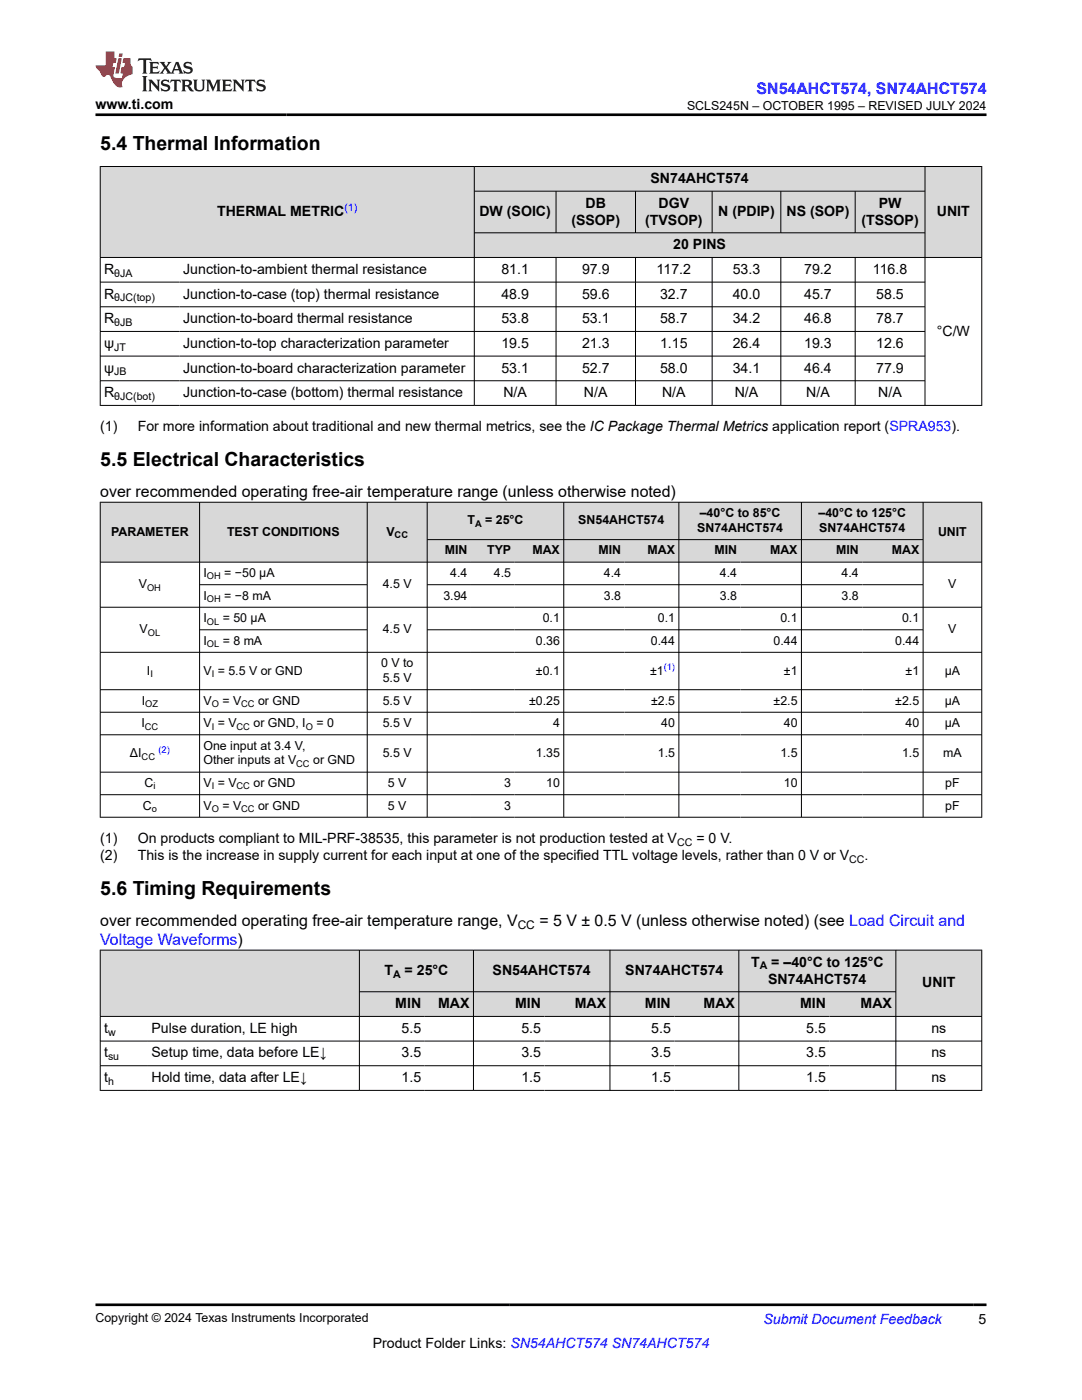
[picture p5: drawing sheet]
<svg xmlns="http://www.w3.org/2000/svg" width="216mm" height="279mm" viewBox="0 0 216 279" stroke-linecap="round" stroke-linejoin="round" font-family="sans-serif">
<defs><g id="words">
<g font-size="3.9">
<text x="20" y="29.9">5.4 Thermal Information</text>
<text x="20" y="93">5.5 Electrical Characteristics</text>
<text x="20" y="178.6">5.6 Timing Requirements</text>
</g>
<g font-size="3.2" fill="#00f">
<text x="151" y="18.7">SN54AHCT574, SN74AHCT574</text>
<text x="20" y="188.6">Voltage Waveforms)</text>
</g>
<g font-size="3.2">
<text x="20" y="99.2">over recommended operating free-air temperature range (unless otherwise noted)</text>
<text x="20" y="184.8">over recommended operating free-air temperature range, V</text>
<text x="107.6" y="184.8">= 5 V ± 0.5 V (unless otherwise noted) (see Load Circuit and</text>
</g>
<g font-size="2.8">
<text x="19.1" y="21.8">www.ti.com</text>
<text x="116.8" y="41.4">DB</text>
<text x="129.8" y="36.5">SN74AHCT574</text>
<text x="131.4" y="41.4">DGV</text>
<text x="175.3" y="41.4">PW</text>
<text x="43.3" y="43.1">THERMAL METRIC</text>
<text x="95.7" y="43.1">DW (SOIC)</text>
<text x="114" y="44.8">(SSOP)</text>
<text x="128.7" y="44.8">(TVSOP)</text>
<text x="143.3" y="43.1">N (PDIP)</text>
<text x="156.9" y="43.1">NS (SOP)</text>
<text x="171.9" y="44.8">(TSSOP)</text>
<text x="186.9" y="43.1">UNIT</text>
<text x="134.4" y="49.7">20 PINS</text>
<text x="20.8" y="59.6">R</text>
<text x="20.8" y="54.7">R</text>
<text x="36.6" y="59.6">Junction-to-case (top) thermal resistance</text>
<text x="36.6" y="54.7">Junction-to-ambient thermal resistance</text>
<text x="100.1" y="59.6">48.9</text>
<text x="100.1" y="54.7">81.1</text>
<text x="116.1" y="54.7">97.9</text>
<text x="116.1" y="59.6">59.6</text>
<text x="131" y="54.7">117.2</text>
<text x="131.7" y="59.6">32.7</text>
<text x="146.2" y="54.7">53.3</text>
<text x="146.2" y="59.6">40.0</text>
<text x="160.5" y="54.7">79.2</text>
<text x="160.5" y="59.6">45.7</text>
<text x="174.2" y="54.7">116.8</text>
<text x="174.9" y="59.6">58.5</text>
<text x="20.8" y="64.5">R</text>
<text x="36.6" y="64.5">Junction-to-board thermal resistance</text>
<text x="100.1" y="64.5">53.8</text>
<text x="116.1" y="64.5">53.1</text>
<text x="131.7" y="64.5">58.7</text>
<text x="146.2" y="64.5">34.2</text>
<text x="160.5" y="64.5">46.8</text>
<text x="174.9" y="64.5">78.7</text>
<text x="20.8" y="69.4">ψ</text>
<text x="36.6" y="69.4">Junction-to-top characterization parameter</text>
<text x="100.1" y="69.4">19.5</text>
<text x="116.1" y="69.4">21.3</text>
<text x="131.7" y="69.4">1.15</text>
<text x="146.2" y="69.4">26.4</text>
<text x="160.5" y="69.4">19.3</text>
<text x="174.9" y="69.4">12.6</text>
<text x="186.9" y="67">°C/W</text>
<text x="20.8" y="74.3">ψ</text>
<text x="36.6" y="74.3">Junction-to-board characterization parameter</text>
<text x="100.1" y="74.3">53.1</text>
<text x="116.1" y="74.3">52.7</text>
<text x="131.7" y="74.3">58.0</text>
<text x="146.2" y="74.3">34.1</text>
<text x="160.5" y="74.3">46.4</text>
<text x="174.9" y="74.3">77.9</text>
<text x="20.8" y="79.3">R</text>
<text x="36.6" y="79.3">Junction-to-case (bottom) thermal resistance</text>
<text x="100.4" y="79.3">N/A</text>
<text x="116.5" y="79.3">N/A</text>
<text x="132.1" y="79.3">N/A</text>
<text x="146.6" y="79.3">N/A</text>
<text x="160.9" y="79.3">N/A</text>
<text x="175.3" y="79.3">N/A</text>
<text x="20" y="86.1">(1)</text>
<text x="27.5" y="86.1">For more information about traditional and new thermal metrics, see the IC Package Thermal Metrics application report (SPRA953).</text>
<text x="20" y="168.3">(1)</text>
<text x="20" y="171.6">(2)</text>
<text x="27.5" y="168.3">On products compliant to MIL-PRF-38535, this parameter is not production tested at V</text>
<text x="27.5" y="171.6">This is the increase in supply current for each input at one of the specified TTL voltage levels, rather than 0 V or V</text>
<text x="139" y="168.3">= 0 V.</text>
<text x="172.5" y="171.6">.</text>
<text x="76.7" y="194.6">T</text>
<text x="80.7" y="194.6">= 25°C</text>
<text x="98.3" y="194.6">SN54AHCT574</text>
<text x="124.8" y="194.6">SN74AHCT574</text>
<text x="149.9" y="192.9">T</text>
<text x="153.3" y="196.3">SN74AHCT574</text>
<text x="153.9" y="192.9">= –40°C to 125°C</text>
<text x="184" y="197">UNIT</text>
<text x="78.9" y="201.2">MIN</text>
<text x="87.4" y="201.2">MAX</text>
<text x="102.8" y="201.2">MIN</text>
<text x="114.7" y="201.2">MAX</text>
<text x="128.7" y="201.2">MIN</text>
<text x="140.4" y="201.2">MAX</text>
<text x="159.6" y="201.2">MIN</text>
<text x="171.7" y="201.2">MAX</text>
<text x="20.8" y="206.1">t</text>
<text x="30.2" y="206.1">Pulse duration, LE high</text>
<text x="80.1" y="206.1">5.5</text>
<text x="104" y="206.1">5.5</text>
<text x="129.9" y="206.1">5.5</text>
<text x="160.9" y="206.1">5.5</text>
<text x="185.8" y="206.1">ns</text>
<text x="20.8" y="211">t</text>
<text x="20.8" y="216">t</text>
<text x="30.2" y="211">Setup time, data before LE↓</text>
<text x="30.2" y="216">Hold time, data after LE↓</text>
<text x="80.1" y="211">3.5</text>
<text x="80.1" y="216">1.5</text>
<text x="104" y="211">3.5</text>
<text x="104" y="216">1.5</text>
<text x="129.9" y="211">3.5</text>
<text x="129.9" y="216">1.5</text>
<text x="160.9" y="211">3.5</text>
<text x="160.9" y="216">1.5</text>
<text x="185.8" y="211">ns</text>
<text x="185.8" y="216">ns</text>
<text x="74.4" y="269">Product Folder Links: SN54AHCT574 SN74AHCT574</text>
<text x="195.3" y="264.2">5</text>
</g>
<text font-size="2.8" fill="#00f" x="152.4" y="264.2">Submit Document Feedback</text>
<g font-size="2.5">
<text x="137.1" y="21.9">SCLS245N – OCTOBER 1995 – REVISED JULY 2024</text>
<text x="22.2" y="106.9">PARAMETER</text>
<text x="45.3" y="106.9">TEST CONDITIONS</text>
<text x="77.1" y="106.9">V</text>
<text x="93.3" y="104.7">T</text>
<text x="96.8" y="104.7">= 25°C</text>
<text x="115.4" y="104.7">SN54AHCT574</text>
<text x="139.1" y="106.2">SN74AHCT574</text>
<text x="139.6" y="103.2">–40°C to 85°C</text>
<text x="163.3" y="103.2">–40°C to 125°C</text>
<text x="163.5" y="106.2">SN74AHCT574</text>
<text x="187.2" y="106.9">UNIT</text>
<text x="88.7" y="110.7">MIN</text>
<text x="97.2" y="110.7">TYP</text>
<text x="106.2" y="110.7">MAX</text>
<text x="119.4" y="110.7">MIN</text>
<text x="129.2" y="110.7">MAX</text>
<text x="142.5" y="110.7">MIN</text>
<text x="153.7" y="110.7">MAX</text>
<text x="166.8" y="110.7">MIN</text>
<text x="177.9" y="110.7">MAX</text>
<text x="27.7" y="117.4">V</text>
<text x="40.6" y="115.2">I</text>
<text x="40.6" y="119.7">I</text>
<text x="44.7" y="115.2">= −50 µA</text>
<text x="44.7" y="119.7">= −8 mA</text>
<text x="76.4" y="117.4">4.5 V</text>
<text x="88.5" y="119.7">3.94</text>
<text x="89.8" y="115.2">4.4</text>
<text x="98.6" y="115.2">4.5</text>
<text x="120.5" y="115.2">4.4</text>
<text x="120.5" y="119.7">3.8</text>
<text x="143.6" y="115.2">4.4</text>
<text x="143.6" y="119.7">3.8</text>
<text x="167.9" y="115.2">4.4</text>
<text x="167.9" y="119.7">3.8</text>
<text x="189.2" y="117.4">V</text>
<text x="40.6" y="124.1">I</text>
<text x="44.4" y="124.1">= 50 µA</text>
<text x="108.3" y="124.1">0.1</text>
<text x="131.3" y="124.1">0.1</text>
<text x="155.7" y="124.1">0.1</text>
<text x="180" y="124.1">0.1</text>
<text x="27.9" y="126.4">V</text>
<text x="40.6" y="128.6">I</text>
<text x="44.4" y="128.6">= 8 mA</text>
<text x="76.4" y="126.4">4.5 V</text>
<text x="106.9" y="128.6">0.36</text>
<text x="129.9" y="128.6">0.44</text>
<text x="154.3" y="128.6">0.44</text>
<text x="178.6" y="128.6">0.44</text>
<text x="189.2" y="126.4">V</text>
<text x="29.3" y="134.6">I</text>
<text x="40.6" y="134.6">V = 5.5 V or GND</text>
<text x="76" y="133.1">0 V to</text>
<text x="76.4" y="136.1">5.5 V</text>
<text x="106.9" y="134.6">±0.1</text>
<text x="129.7" y="134.6">±1</text>
<text x="156.4" y="134.6">±1</text>
<text x="180.7" y="134.6">±1</text>
<text x="188.5" y="134.6">µA</text>
<text x="28.3" y="140.6">I</text>
<text x="40.6" y="140.6">V</text>
<text x="44.4" y="140.6">= V</text>
<text x="51.5" y="140.6">or GND</text>
<text x="76.4" y="140.6">5.5 V</text>
<text x="105.6" y="140.6">±0.25</text>
<text x="129.9" y="140.6">±2.5</text>
<text x="154.4" y="140.6">±2.5</text>
<text x="178.6" y="140.6">±2.5</text>
<text x="188.5" y="140.6">µA</text>
<text x="28.2" y="145.1">I</text>
<text x="40.6" y="145.1">V = V</text>
<text x="40.6" y="149.6">One input at 3.4 V,</text>
<text x="50.6" y="145.1">or GND, I</text>
<text x="63.1" y="145.1">= 0</text>
<text x="76.4" y="145.1">5.5 V</text>
<text x="110.4" y="145.1">4</text>
<text x="131.9" y="145.1">40</text>
<text x="156.4" y="145.1">40</text>
<text x="180.7" y="145.1">40</text>
<text x="188.5" y="145.1">µA</text>
<text x="25.9" y="151.1">ΔI</text>
<text x="40.6" y="152.6">Other inputs at V</text>
<text x="62.5" y="152.6">or GND</text>
<text x="76.4" y="151.1">5.5 V</text>
<text x="106.9" y="151.1">1.35</text>
<text x="131.3" y="151.1">1.5</text>
<text x="155.7" y="151.1">1.5</text>
<text x="180" y="151.1">1.5</text>
<text x="188.2" y="151.1">mA</text>
<text x="28.5" y="161.6">C</text>
<text x="28.8" y="157.1">C</text>
<text x="40.6" y="157.1">V = V</text>
<text x="40.6" y="161.6">V</text>
<text x="44.4" y="161.6">= V</text>
<text x="50.6" y="157.1">or GND</text>
<text x="51.5" y="161.6">or GND</text>
<text x="77.4" y="157.1">5 V</text>
<text x="77.4" y="161.6">5 V</text>
<text x="100.6" y="157.1">3</text>
<text x="100.6" y="161.6">3</text>
<text x="109" y="157.1">10</text>
<text x="156.4" y="157.1">10</text>
<text x="188.6" y="157.1">pF</text>
<text x="188.6" y="161.6">pF</text>
<text x="19.1" y="263.9">Copyright © 2024 Texas Instruments Incorporated</text>
</g>
<text font-size="2.4" x="103.3" y="185.4">CC</text>
<text font-size="2.1" fill="#00f" x="68.7" y="42.2">(1)</text>
<g font-size="2.1">
<text x="22.8" y="55.2">θJA</text>
<text x="22.8" y="60.1">θJC(top)</text>
<text x="22.8" y="65.1">θJB</text>
<text x="22.8" y="70">JT</text>
<text x="22.8" y="74.9">JB</text>
<text x="22.8" y="79.8">θJC(bot)</text>
<text x="135.1" y="168.8">CC</text>
<text x="169.5" y="172.2">CC</text>
<text x="78.4" y="195.1">A</text>
<text x="151.6" y="193.5">A</text>
<text x="21.6" y="206.7">w</text>
<text x="21.6" y="211.6">su</text>
<text x="21.6" y="216.5">h</text>
</g>
<g font-size="1.9">
<text x="78.7" y="107.4">CC</text>
<text x="94.8" y="105.2">A</text>
<text x="29.3" y="117.9">OH</text>
<text x="41.3" y="115.6">OH</text>
<text x="41.3" y="120.1">OH</text>
<text x="41.3" y="124.6">OL</text>
<text x="29.5" y="126.9">OL</text>
<text x="41.3" y="129.1">OL</text>
<text x="30" y="135.1">I</text>
<text x="42.2" y="135.1">I</text>
<text x="29" y="141.1">OZ</text>
<text x="42.2" y="141.1">O</text>
<text x="48.1" y="141.1">CC</text>
<text x="28.9" y="145.6">CC</text>
<text x="42.2" y="145.6">I</text>
<text x="47.2" y="145.6">CC</text>
<text x="61" y="145.6">O</text>
<text x="28.3" y="151.6">CC</text>
<text x="59.1" y="153.1">CC</text>
<text x="30.6" y="157.6">i</text>
<text x="42.2" y="157.6">I</text>
<text x="47.2" y="157.6">CC</text>
<text x="30.3" y="162.1">o</text>
<text x="42.2" y="162.1">O</text>
<text x="48.1" y="162.1">CC</text>
</g>
<g font-size="1.9" fill="#00f">
<text x="132.4" y="133.8">(1)</text>
<text x="31.6" y="150.3">(2)</text>
</g>
</g></defs>
<g fill="#d8d8d8">
<path d="M20 33.2h175.9v5h-175.9z" fill-rule="evenodd"/>
<path d="M20.1 33.3h74.5v18h-74.5z" fill-rule="evenodd"/>
<path d="M94.7 33.3h89.8v4.8h-89.8z" fill-rule="evenodd"/>
<path d="M184.6 33.3h11.2v18h-11.2z" fill-rule="evenodd"/>
<path d="M94.7 38.2h16.2v8.2h-16.2z" fill-rule="evenodd"/>
<path d="M111 38.2h15.7v8.2h-15.7z" fill-rule="evenodd"/>
<path d="M126.9 38.2h15.1v8.2h-15.1z" fill-rule="evenodd"/>
<path d="M142.2 38.2h13.5v8.2h-13.5z" fill-rule="evenodd"/>
<path d="M155.9 38.2h14.7v8.2h-14.7z" fill-rule="evenodd"/>
<path d="M170.7 38.2h13.8v8.2h-13.8z" fill-rule="evenodd"/>
<path d="M94.7 46.5h89.8v4.8h-89.8z" fill-rule="evenodd"/>
</g>
<g fill="none" stroke="#000" stroke-width=".2">
<path d="M19.9 33.2h176.1M20 33.2v47.8M94.6 33.2v47.8M94.6 38.2h90M111 38.2v8.3M126.8 38.2v8.3M142.1 38.2v8.3M155.8 38.2v8.3M170.6 38.2v8.3M184.6 33.2v47.8M195.9 33.2v47.8M19.9 51.4h176.1"/>
<path d="M19.9 56.3h164.7M94.6 46.5h90M111 51.4v29.6M126.8 51.4v29.6M142.1 51.4v29.6M155.8 51.4v29.6M170.6 51.4v29.6M19.9 61.2h164.7M19.9 66.1h164.7M19.9 71.1h164.7M19.9 76h164.7M196 80.9h-176.1"/>
</g>
<g fill="#d8d8d8">
<path d="M20 100.2h175.9v7.5h-175.9z" fill-rule="evenodd"/>
<path d="M20.1 100.3h19.7v11.8h-19.7z" fill-rule="evenodd"/>
<path d="M39.9 100.3h33.3v11.8h-33.3z" fill-rule="evenodd"/>
<path d="M73.3 100.3h11.9v11.8h-11.9z" fill-rule="evenodd"/>
<path d="M85.3 100.3h27.1v7.3h-27.1z" fill-rule="evenodd"/>
<path d="M112.6 100.3h22.8v7.3h-22.8z" fill-rule="evenodd"/>
<path d="M135.5 100.3h24.4v7.3h-24.4z" fill-rule="evenodd"/>
<path d="M160 100.3h24.1v7.3h-24.1z" fill-rule="evenodd"/>
<path d="M184.3 100.3h11.5v11.8h-11.5z" fill-rule="evenodd"/>
<path d="M85.3 107.8h8.7v4.3h-8.7z" fill-rule="evenodd"/>
<path d="M94 107.8h8.7v4.3h-8.7z" fill-rule="evenodd"/>
<path d="M102.7 107.8h9.7v4.3h-9.7z" fill-rule="evenodd"/>
<path d="M112.6 107.8h12v4.3h-12z" fill-rule="evenodd"/>
<path d="M124.6 107.8h10.8v4.3h-10.8z" fill-rule="evenodd"/>
<path d="M135.5 107.8h12.3v4.3h-12.3z" fill-rule="evenodd"/>
<path d="M147.8 107.8h12.1v4.3h-12.1z" fill-rule="evenodd"/>
<path d="M160 107.8h12.1v4.3h-12.1z" fill-rule="evenodd"/>
<path d="M172.1 107.8h12v4.3h-12z" fill-rule="evenodd"/>
</g>
<g fill="none" stroke="#000" stroke-width=".2">
<path d="M19.9 100.2h176.1M19.9 112.2h176.1M20 100.2v63M39.8 100.2v63M39.8 116.7h33.5M73.3 100.2v63M85.2 100.2v63M85.2 107.7h99.1M85.2 116.7h99.1M112.5 100.2v63M135.5 100.2v63M159.9 100.2v63"/>
<path d="M184.2 100.2v63M195.9 100.2v63M19.9 121.2h176.1M19.9 130.2h176.1M19.9 137.6h176.1M39.8 125.7h33.5M85.2 125.7h99.1M19.9 142.1h176.1M19.9 146.6h176.1M19.9 154.1h176.1M19.9 158.6h176.1M19.9 163.1h176.1"/>
</g>
<g fill="#d8d8d8">
<path d="M20 189.6h175.9v8.3h-175.9z" fill-rule="evenodd"/>
<path d="M20.1 189.7h51.6v13.1h-51.6z" fill-rule="evenodd"/>
<path d="M71.8 189.7h22.6v8.2h-22.6z" fill-rule="evenodd"/>
<path d="M94.5 189.7h27.1v8.2h-27.1z" fill-rule="evenodd"/>
<path d="M121.8 189.7h25.6v8.2h-25.6z" fill-rule="evenodd"/>
<path d="M147.5 189.7h31.2v8.2h-31.2z" fill-rule="evenodd"/>
<path d="M178.8 189.7h17v13.1h-17z" fill-rule="evenodd"/>
<path d="M71.8 198h13v4.8h-13z" fill-rule="evenodd"/>
<path d="M84.8 198h9.6v4.8h-9.6z" fill-rule="evenodd"/>
<path d="M94.5 198h14.2v4.8h-14.2z" fill-rule="evenodd"/>
<path d="M108.7 198h12.9v4.8h-12.9z" fill-rule="evenodd"/>
<path d="M121.8 198h12.8v4.8h-12.8z" fill-rule="evenodd"/>
<path d="M134.6 198h12.8v4.8h-12.8z" fill-rule="evenodd"/>
<path d="M147.5 198h18v4.8h-18z" fill-rule="evenodd"/>
<path d="M165.5 198h13.2v4.8h-13.2z" fill-rule="evenodd"/>
</g>
<g fill="none" stroke="#000" stroke-width=".2">
<path d="M19.9 189.6h176.1M20 189.6v28.1M71.7 189.6v28.1M71.7 197.9h107.1M94.5 189.6v28.1M121.7 189.6v28.1M147.4 189.6v28.1M178.8 189.6v28.1M195.9 189.6v28.1M19.9 202.8h176.1M19.9 207.8h176.1M19.9 212.7h176.1"/>
<path d="M19.9 217.6h176.1"/>
</g>
<path d="M27.7 11.6l-.2 .6 .5-.2h.6v.1v2.2l-.2 .4h1l-.2-.4v-2.2v-.1h.5l.5 .2-.1-.6zM29.8 12.4l.2 .3v1.6l-.2 .4h1.9l.1-.6a1.08 1.08 0 0 1-1.3 .2v-.7h.6l.4 .2v-.7l-.4 .2h-.6v-.5l.2-.2a1 1 0 0 1 1 .3l-.1-.5zM31.8 12.4l1 1.1-1 1.2h.9l-.2-.2 .4-.8 .5 .8-.2 .2h1.6l-.2-.2 .1-.5h1l.1 .5-.1 .2h.9l-.2-.4-.8-1.9h-.5l-1 2.1-.8-1.1 .9-1h-.8l.2 .2-.5 .6-.3-.6 .1-.2zM35.2 12.8l.4 1h-.8zM36.8 12.5a.65 .65 0 0 0-.2 .7 .65 .65 0 0 0 .6 .5l.7 .1 .1 .3a.79 .79 0 0 1-.7 .4 .79 .79 0 0 1-.7-.5l.1 .7 .2-.1a.93 .93 0 0 0 1.1 0 .93 .93 0 0 0 .4-.9 1.46 1.46 0 0 0-1.2-.6l-.1-.3a1.09 1.09 0 0 1 1.2 .2l-.2-.6-.1 .1-.6-.2zM28.4 15.2l.2 .4v2.2l-.2 .4h1l-.2-.4v-2.2l.2-.4zM29.6 15.9l.2 .4v1.5l-.2 .4h.8l-.3-.4v-1.3l1.7 1.8v-2l.2-.4h-.8l.2 .2 .1 1.1-1.2-1.3zM32.3 16a.65 .65 0 0 0-.2 .8 .65 .65 0 0 0 .7 .4l.6 .2 .1 .2a.79 .79 0 0 1-.7 .4 .79 .79 0 0 1-.7-.5l.1 .7 .2-.1a.93 .93 0 0 0 1.1 .1 .93 .93 0 0 0 .4-1 1.46 1.46 0 0 0-1.2-.5l-.1-.4a1.09 1.09 0 0 1 1.2 .2l-.2-.6-.1 .1-.6-.1zM34.1 15.9l-.1 .6a.63 .63 0 0 1 .7-.3l.1 1.6-.3 .4h1l-.2-.4v-1.6a.66 .66 0 0 1 .8 .3l-.1-.6zM36.2 15.9l.2 .4v1.5l-.2 .4h.9l-.2-.2v-.7h.5l.1 .2a.79 .79 0 0 0 1.2 .6l-1-.9a.61 .61 0 0 0 .6-.6 .61 .61 0 0 0-.5-.7zM36.9 16.2h.2a.47 .47 0 0 1 .5 .1 .47 .47 0 0 1 .1 .5l-.2 .1-.6 .1zM38.5 15.9l.2 .2a2.27 2.27 0 0 0 .4 2 1.04 1.04 0 0 0 1.7-.7v-1.3l.2-.2h-.8l.2 .4v1.1a.6 .6 0 0 1-.6 .6 .6 .6 0 0 1-.6-.6v-1.1l.3-.4zM41.1 15.9l.2 .4v1.5l-.2 .4h.7l-.2-.4v-1.4l.9 1.9 .8-1.9v1.4l-.2 .4h1l-.3-.4v-1.5l.3-.4h-.8l-.7 1.5-.7-1.5zM44.3 15.9l.2 .4v1.5l-.2 .4h1.9l.1-.6a1.09 1.09 0 0 1-1.3 .2v-.7h.6l.4 .2v-.6l-.4 .2h-.6v-.6l.2-.1a1.01 1.01 0 0 1 1 .3l-.1-.6zM46.4 15.9l.3 .4v1.5l-.3 .4h.8l-.2-.4v-1.3l1.6 1.8v-2l.2-.4h-.7l.2 .2v1.1l-1.2-1.3zM49 15.9l-.1 .6a.63 .63 0 0 1 .8-.3v1.6l-.3 .4h1l-.2-.4v-1.6a.66 .66 0 0 1 .8 .3l-.1-.6zM51.4 16a.65 .65 0 0 0-.2 .8 .65 .65 0 0 0 .6 .4l.6 .2 .2 .2a.79 .79 0 0 1-.8 .4 .79 .79 0 0 1-.6-.5l.1 .7 .2-.1a.93 .93 0 0 0 1 .1 .93 .93 0 0 0 .5-1 1.46 1.46 0 0 0-1.3-.5l-.1-.4a1.09 1.09 0 0 1 1.3 .2l-.2-.6-.2 .1-.5-.1z" fill="#231f20"/>
<path d="M21.1 10.3v2.7h-2.1l.1 .4 .9 1a.95 .95 0 0 0 .9 .9 .59 .59 0 0 1 .6-.4 .59 .59 0 0 1 .5 .3l.4 .8a1.59 1.59 0 0 0 2.1 1.4 1.61 1.61 0 0 1 1-2.3l1-.3-.1-1.5a1.59 1.59 0 0 1-.4-1.7h-1.4l-.2 .9h.5l-.1 .9h-.5l-.2 .9v.3l.4 .1-.2 .9h-.6a.73 .73 0 0 1-1.1-.7l.3-1.5h-.5l.2-.9h.5l.2-.9h-.5v-1.3zM23.6 11.6l-.6 3.1h.7l.6-3.1zM23.8 10.7l-.1 .6h.7l.1-.6z" fill="#ed1c24"/>
<path d="M19.1 22.9h177.8M19.1 260.4h177.8" fill="none" stroke="#000" stroke-width=".53"/>
<use href="#words"/>
</svg>
